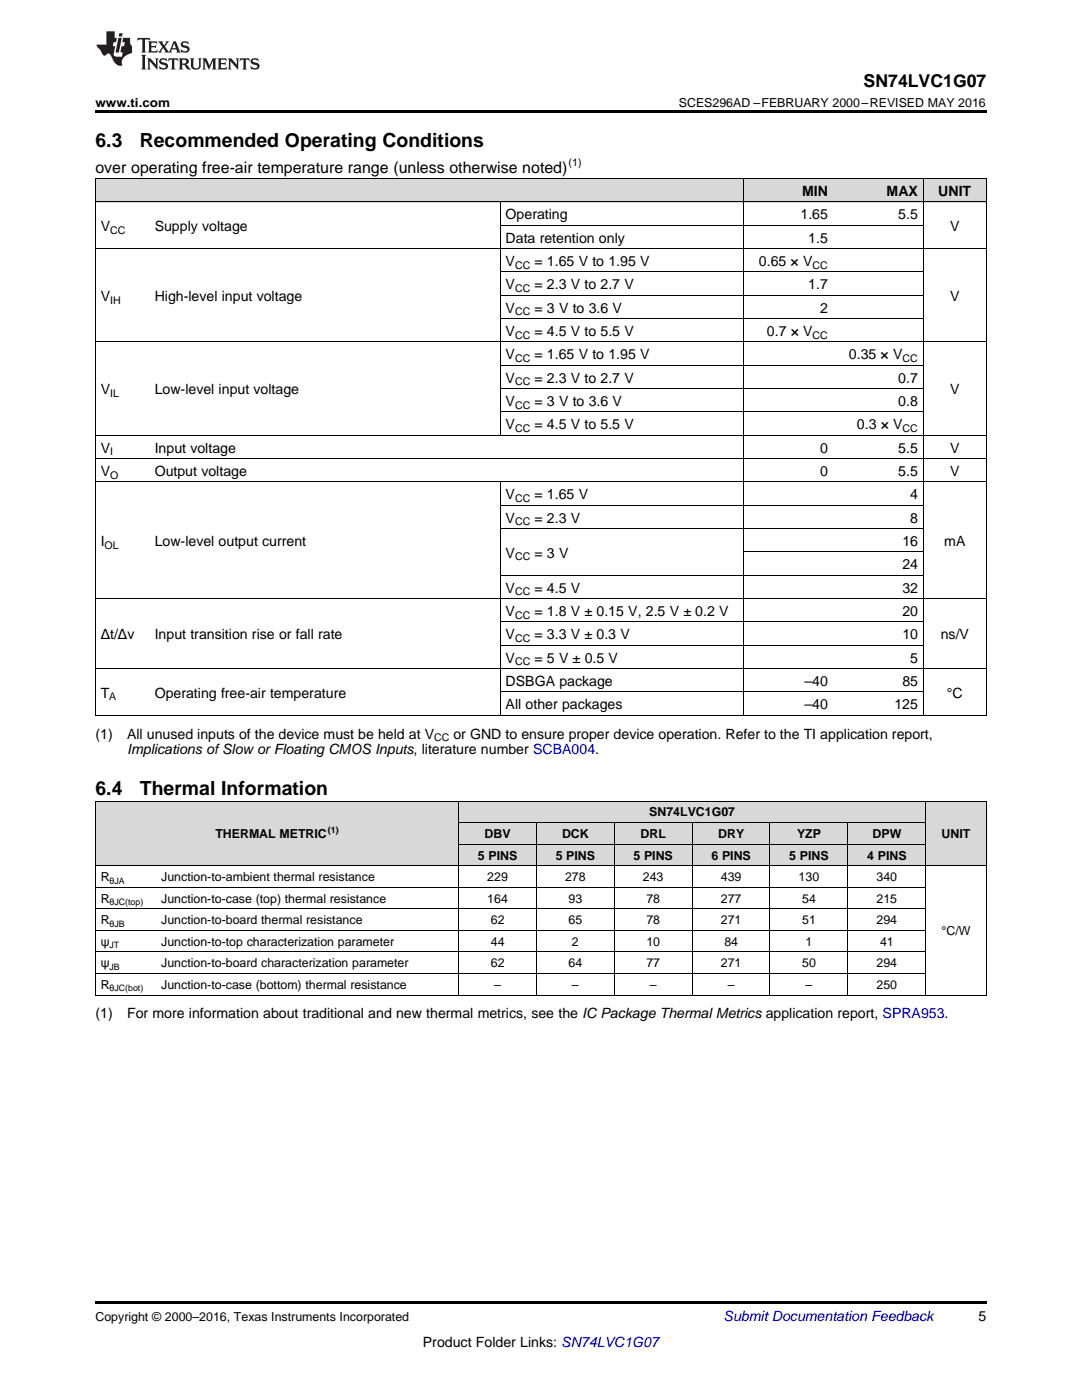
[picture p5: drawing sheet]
<svg xmlns="http://www.w3.org/2000/svg" width="216mm" height="279mm" viewBox="0 0 216 279" stroke-linecap="round" stroke-linejoin="round" font-family="sans-serif">
<defs><g id="words">
<g font-size="3.9">
<text x="19" y="29.3">6.3</text>
<text x="27.9" y="29.3">Recommended Operating Conditions</text>
<text x="19" y="158.6">6.4</text>
<text x="27.9" y="158.6">Thermal Information</text>
</g>
<text font-size="3.5" x="172.3" y="17.3">SN74LVC1G07</text>
<text font-size="3.2" x="19" y="34.4">over operating free-air temperature range (unless otherwise noted)</text>
<g font-size="2.8">
<text x="160.1" y="39.1">MIN</text>
<text x="176.9" y="39.1">MAX</text>
<text x="187.2" y="39.1">UNIT</text>
<text x="20.1" y="46.1">V</text>
<text x="30.9" y="46.1">Supply voltage</text>
<text x="100.9" y="43.7">Operating</text>
<text x="159.7" y="43.7">1.65</text>
<text x="179.2" y="43.7">5.5</text>
<text x="189.6" y="46.1">V</text>
<text x="100.9" y="48.4">Data retention only</text>
<text x="100.9" y="53.1">V</text>
<text x="106.6" y="53.1">= 1.65 V to 1.95 V</text>
<text x="151.4" y="53.1">0.65 × V</text>
<text x="161.3" y="48.4">1.5</text>
<text x="100.9" y="57.7">V</text>
<text x="106.6" y="57.7">= 2.3 V to 2.7 V</text>
<text x="161.3" y="57.7">1.7</text>
<text x="20.1" y="60">V</text>
<text x="30.9" y="60">High-level input voltage</text>
<text x="100.9" y="62.4">V</text>
<text x="106.6" y="62.4">= 3 V to 3.6 V</text>
<text x="163.7" y="62.4">2</text>
<text x="189.6" y="60">V</text>
<text x="100.9" y="67">V</text>
<text x="100.9" y="71.7">V</text>
<text x="106.6" y="67">= 4.5 V to 5.5 V</text>
<text x="106.6" y="71.7">= 1.65 V to 1.95 V</text>
<text x="153" y="67">0.7 × V</text>
<text x="169.4" y="71.7">0.35 × V</text>
<text x="100.9" y="76.3">V</text>
<text x="106.6" y="76.3">= 2.3 V to 2.7 V</text>
<text x="179.2" y="76.3">0.7</text>
<text x="20.1" y="78.7">V</text>
<text x="30.9" y="78.7">Low-level input voltage</text>
<text x="100.9" y="81">V</text>
<text x="106.6" y="81">= 3 V to 3.6 V</text>
<text x="179.2" y="81">0.8</text>
<text x="189.6" y="78.7">V</text>
<text x="100.9" y="85.7">V</text>
<text x="106.6" y="85.7">= 4.5 V to 5.5 V</text>
<text x="171" y="85.7">0.3 × V</text>
<text x="20.1" y="90.3">V</text>
<text x="20.1" y="95">V</text>
<text x="30.9" y="90.3">Input voltage</text>
<text x="30.9" y="95">Output voltage</text>
<text x="163.7" y="90.3">0</text>
<text x="163.7" y="95">0</text>
<text x="179.2" y="90.3">5.5</text>
<text x="179.2" y="95">5.5</text>
<text x="189.6" y="90.3">V</text>
<text x="189.6" y="95">V</text>
<text x="100.9" y="99.6">V</text>
<text x="106.6" y="99.6">= 1.65 V</text>
<text x="181.6" y="99.6">4</text>
<text x="100.9" y="104.3">V</text>
<text x="106.6" y="104.3">= 2.3 V</text>
<text x="181.6" y="104.3">8</text>
<text x="20.1" y="108.9">I</text>
<text x="30.9" y="108.9">Low-level output current</text>
<text x="100.9" y="111.3">V</text>
<text x="106.6" y="111.3">= 3 V</text>
<text x="180.1" y="108.9">16</text>
<text x="180.1" y="113.6">24</text>
<text x="188.4" y="108.9">mA</text>
<text x="100.9" y="118.3">V</text>
<text x="106.6" y="118.3">= 4.5 V</text>
<text x="180.1" y="118.3">32</text>
<text x="100.9" y="122.9">V</text>
<text x="106.6" y="122.9">= 1.8 V ± 0.15 V, 2.5 V ± 0.2 V</text>
<text x="180.1" y="122.9">20</text>
<text x="20.1" y="127.6">Δt/Δv</text>
<text x="30.9" y="127.6">Input transition rise or fall rate</text>
<text x="100.9" y="127.6">V</text>
<text x="106.6" y="127.6">= 3.3 V ± 0.3 V</text>
<text x="180.1" y="127.6">10</text>
<text x="187.7" y="127.6">ns/V</text>
<text x="100.9" y="132.2">V</text>
<text x="100.9" y="136.9">DSBGA package</text>
<text x="106.6" y="132.2">= 5 V ± 0.5 V</text>
<text x="160.5" y="136.9">–40</text>
<text x="180.1" y="136.9">85</text>
<text x="181.6" y="132.2">5</text>
<text x="20.1" y="139.2">T</text>
<text x="30.9" y="139.2">Operating free-air temperature</text>
<text x="100.9" y="141.5">All other packages</text>
<text x="160.5" y="141.5">–40</text>
<text x="178.5" y="141.5">125</text>
<text x="188.9" y="139.2">°C</text>
<text x="19" y="147.4">(1)</text>
<text x="25.4" y="147.4">All unused inputs of the device must be held at V</text>
<text x="90.5" y="147.4">or GND to ensure proper device operation. Refer to the TI application report,</text>
<text x="25.4" y="150.6">Implications ofSlow or Floating CMOS Inputs, literature number SCBA004.</text>
<text x="19" y="203.2">(1)</text>
<text x="25.4" y="203.2">For more information about traditional and new thermal metrics, see the IC Package Thermal Metrics application report, SPRA953.</text>
<text x="195.3" y="263.6">5</text>
<text x="84.4" y="268.9">Product Folder Links: SN74LVC1G07</text>
</g>
<text font-size="2.8" fill="#0000c8" x="144.4" y="263.6">Submit Documentation Feedback</text>
<g font-size="2.5">
<text x="19" y="21.4">www.ti.com</text>
<text x="135.5" y="21.4">SCES296AD –FEBRUARY 2000–REVISED MAY 2016</text>
<text x="43" y="167.3">THERMAL METRIC</text>
<text x="96.7" y="167.3">DBV</text>
<text x="112.1" y="167.3">DCK</text>
<text x="127.8" y="167.3">DRL</text>
<text x="129.5" y="162.9">SN74LVC1G07</text>
<text x="143.3" y="167.3">DRY</text>
<text x="159" y="167.3">YZP</text>
<text x="174.1" y="167.3">DPW</text>
<text x="187.9" y="167.3">UNIT</text>
<text x="95.4" y="171.6">5 PINS</text>
<text x="110.9" y="171.6">5 PINS</text>
<text x="126.4" y="171.6">5 PINS</text>
<text x="142" y="171.6">6 PINS</text>
<text x="157.5" y="171.6">5 PINS</text>
<text x="173" y="171.6">4 PINS</text>
<text x="20.1" y="175.9">R</text>
<text x="32.2" y="175.9">Junction-to-ambient thermal resistance</text>
<text x="97.2" y="175.9">229</text>
<text x="112.7" y="175.9">278</text>
<text x="128.3" y="175.9">243</text>
<text x="143.8" y="175.9">439</text>
<text x="159.3" y="175.9">130</text>
<text x="174.9" y="175.9">340</text>
<text x="20.1" y="180.2">R</text>
<text x="20.1" y="184.5">R</text>
<text x="32.2" y="180.2">Junction-to-case (top) thermal resistance</text>
<text x="32.2" y="184.5">Junction-to-board thermal resistance</text>
<text x="97.2" y="180.2">164</text>
<text x="97.9" y="184.5">62</text>
<text x="113.5" y="180.2">93</text>
<text x="113.5" y="184.5">65</text>
<text x="129" y="180.2">78</text>
<text x="129" y="184.5">78</text>
<text x="143.8" y="180.2">277</text>
<text x="143.8" y="184.5">271</text>
<text x="160.1" y="180.2">54</text>
<text x="160.1" y="184.5">51</text>
<text x="174.9" y="180.2">215</text>
<text x="174.9" y="184.5">294</text>
<text x="20.1" y="188.8">ψ</text>
<text x="32.2" y="188.8">Junction-to-top characterization parameter</text>
<text x="97.9" y="188.8">44</text>
<text x="114.1" y="188.8">2</text>
<text x="129" y="188.8">10</text>
<text x="144.5" y="188.8">84</text>
<text x="160.7" y="188.8">1</text>
<text x="175.6" y="188.8">41</text>
<text x="187.9" y="186.6">°C/W</text>
<text x="20.1" y="193.1">ψ</text>
<text x="20.1" y="197.4">R</text>
<text x="32.2" y="193.1">Junction-to-board characterization parameter</text>
<text x="32.2" y="197.4">Junction-to-case (bottom) thermal resistance</text>
<text x="97.9" y="193.1">62</text>
<text x="98.6" y="197.4">–</text>
<text x="113.5" y="193.1">64</text>
<text x="114.1" y="197.4">–</text>
<text x="129" y="193.1">77</text>
<text x="129.6" y="197.4">–</text>
<text x="143.8" y="193.1">271</text>
<text x="145.2" y="197.4">–</text>
<text x="160.1" y="193.1">50</text>
<text x="160.7" y="197.4">–</text>
<text x="174.9" y="193.1">294</text>
<text x="174.9" y="197.4">250</text>
<text x="19" y="263.6">Copyright © 2000–2016, Texas Instruments Incorporated</text>
</g>
<g font-size="2.1">
<text x="113.5" y="33.2">(1)</text>
<text x="22" y="46.6">CC</text>
<text x="102.8" y="53.6">CC</text>
<text x="162.1" y="53.6">CC</text>
<text x="102.8" y="58.3">CC</text>
<text x="22" y="60.6">IH</text>
<text x="102.8" y="62.9">CC</text>
<text x="102.8" y="67.6">CC</text>
<text x="162.1" y="67.6">CC</text>
<text x="102.8" y="72.2">CC</text>
<text x="102.8" y="76.9">CC</text>
<text x="180.1" y="72.2">CC</text>
<text x="22" y="79.2">IL</text>
<text x="102.8" y="81.6">CC</text>
<text x="102.8" y="86.2">CC</text>
<text x="180.1" y="86.2">CC</text>
<text x="22" y="90.9">I</text>
<text x="22" y="95.5">O</text>
<text x="102.8" y="100.2">CC</text>
<text x="102.8" y="104.8">CC</text>
<text x="20.9" y="109.5">OL</text>
<text x="102.8" y="111.8">CC</text>
<text x="102.8" y="118.8">CC</text>
<text x="102.8" y="123.5">CC</text>
<text x="102.8" y="128.1">CC</text>
<text x="102.8" y="132.8">CC</text>
<text x="21.8" y="139.8">A</text>
<text x="86.6" y="148">CC</text>
</g>
<g font-size="1.8">
<text x="65.4" y="166.3">(1)</text>
<text x="21.9" y="176.4">θJA</text>
<text x="21.9" y="180.7">θJC(top)</text>
<text x="21.9" y="185">θJB</text>
<text x="21.8" y="189.3">JT</text>
<text x="21.8" y="193.6">JB</text>
<text x="21.9" y="197.9">θJC(bot)</text>
</g>
</g></defs>
<g fill="#d8d8d8">
<path d="M19 159.9h12.1v12.9h-12.1z"/>
<path d="M31.1 159.9h60.4v12.9h-60.4z"/>
<path d="M184.7 159.9h12.1v12.9h-12.1z"/>
<path d="M91.5 168.5h15.6v4.3h-15.6z"/>
<path d="M107.1 168.5h15.5v4.3h-15.5z"/>
<path d="M122.6 168.5h15.5v4.3h-15.5z"/>
<path d="M138.1 168.5h15.6v4.3h-15.6z"/>
<path d="M153.7 168.5h15.5v4.3h-15.5z"/>
<path d="M169.2 168.5h15.5v4.3h-15.5z"/>
<path d="M91.5 164.2h15.6v4.3h-15.6z"/>
<path d="M107.1 164.2h15.5v4.3h-15.5z"/>
<path d="M122.6 164.2h15.5v4.3h-15.5z"/>
<path d="M138.1 164.2h15.6v4.3h-15.6z"/>
<path d="M153.7 164.2h15.5v4.3h-15.5z"/>
<path d="M169.2 164.2h15.5v4.3h-15.5z"/>
<path d="M91.5 159.9h15.6v4.3h-15.6z"/>
<path d="M107.1 159.9h15.5v4.3h-15.5z"/>
<path d="M122.6 159.9h15.5v4.3h-15.5z"/>
<path d="M138.1 159.9h15.6v4.3h-15.6z"/>
<path d="M153.7 159.9h15.5v4.3h-15.5z"/>
<path d="M169.2 159.9h15.5v4.3h-15.5z"/>
<path d="M19 35.7h10.8v4.7h-10.8z"/>
<path d="M29.8 35.7h70v4.7h-70z"/>
<path d="M99.8 35.7h48.5v4.7h-48.5z"/>
<path d="M148.3 35.7h18v4.7h-18z"/>
<path d="M166.3 35.7h18v4.7h-18z"/>
<path d="M184.3 35.7h12.5v4.7h-12.5z"/>
</g>
<g fill="#000">
<path d="M19 22h177.8v.5h-177.8zM19 142.8h.2zM99.7 142.8h.1zM148.2 142.8h.1zM166.2 142.8h.1zM184.1 142.8h.2zM196.7 142.8h.1zM19 198.6h.2zM91.4 198.6h.1zM107 198.6h.1zM122.5 198.6h.1zM138 198.6h.1z"/>
<path d="M153.6 198.6h.1zM169.1 198.6h.1zM184.6 198.6h.1zM196.7 198.6h.1zM19 259.7h177.8v.5h-177.8z"/>
</g>
<g fill="none" stroke="#000" stroke-width=".2">
<path d="M19 35.6h177.8M19.1 35.7v107.1M148.3 35.7v107.1M184.2 35.7v107.1M196.8 35.7v107.1M19 49.6h177.8M19 40.3h177.8M99.8 40.3v46.6M99.8 58.9h84.5M99.8 54.3h84.5M99.8 45h84.5M19 68.2h177.8"/>
<path d="M99.8 77.6h84.5M99.8 72.9h84.5M99.8 63.6h84.5M19 96.2h177.8M19 91.5h177.8M19 86.9h177.8M99.8 96.2v46.6M99.8 82.2h84.5M19 119.5h177.8M99.8 114.8h84.5M99.8 105.5h84.5M99.8 100.8h84.5"/>
<path d="M148.3 110.2h36M19 133.4h177.8M99.8 138.1h84.5M99.8 128.8h84.5M99.8 124.1h84.5M19 159.9h177.8M19 142.8h177.8M19.1 159.9v38.7M91.5 159.9v38.7M184.7 159.9v38.7M196.8 159.9v38.7M19 177.1h165.7"/>
<path d="M19 172.8h177.8M91.5 168.5h93.2M91.5 164.2h93.2M107 164.2v34.4M122.5 164.2v34.4M138.1 164.2v34.4M153.6 164.2v34.4M169.2 164.2v34.4M19 198.6h177.8M19 194.3h165.7M19 190h165.7M19 185.7h165.7"/>
<path d="M19 181.4h165.7"/>
</g>
<g fill="#231f20">
<path d="M27.5 7.6l-.1 .5 .4-.2h.6v.1v2.1l-.2 .4h1l-.3-.4v-2.1l.1-.1h.5l.5 .2-.2-.5zM29.5 8.3l.2 .3v1.5l-.2 .4h1.8l.2-.6a1.04 1.04 0 0 1-1.3 .2v-.7h.6l.3 .2v-.6l-.3 .2h-.6v-.6l.8-.1 .4 .3-.2-.5zM31.5 8.3l.9 1.1-.9 1.1h.8l-.2-.2 .5-.7 .4 .7-.2 .2h1.5l-.1-.2 .1-.4h.9l.1 .4-.2 .2h1l-.3-.3-.7-1.9h-.5l-.9 2-.8-1 .9-1h-.8l.1 .3-.3 .5-.4-.6 .2-.2zM34.7 8.6l.4 1h-.7zM36.3 8.4a.63 .63 0 0 0-.2 .7 .63 .63 0 0 0 .6 .4l.6 .2 .1 .2a.75 .75 0 0 1-.7 .4 .75 .75 0 0 1-.6-.5l.1 .7 .1-.1a1.11 1.11 0 0 0 1.5-.6 1.13 1.13 0 0 0-1.2-.8l-.1-.4a1.04 1.04 0 0 1 1.2 .2l-.2-.5-.1 .1-.5-.2zM28.2 10.9l.2 .4v2.2l-.2 .4h1l-.3-.4v-2.2l.3-.4zM29.3 11.6l.3 .4v1.5l-.3 .4h.8l-.2-.4v-1.3l1.5 1.7v-1.9l.2-.4h-.7l.2 .4v.9l-1.1-1.3zM32 11.8a.62 .62 0 0 0-.2 .7 .62 .62 0 0 0 .6 .4l.6 .1 .1 .3a.76 .76 0 0 1-.7 .3 .76 .76 0 0 1-.6-.4l.1 .7 .1-.1a1.11 1.11 0 0 0 1.5-.6 1.13 1.13 0 0 0-1.2-.8l-.1-.4a1.04 1.04 0 0 1 1.2 .2l-.2-.6-.1 .1-.5-.1zM33.7 11.6l-.2 .6a.61 .61 0 0 1 .8-.3v1.6l-.2 .4h.9l-.2-.4v-1.6a.63 .63 0 0 1 .8 .3l-.2-.6zM35.6 11.6l.3 .4v1.5l-.3 .4h1l-.2-.2v-.8l.5 .2a.76 .76 0 0 0 1.2 .7l-1-1a.58 .58 0 0 0 .6-.5 .58 .58 0 0 0-.5-.6zM36.4 11.9h.1a.45 .45 0 0 1 .5 .1 .45 .45 0 0 1 .1 .5l-.7 .2zM37.9 11.6l.2 .2a2.17 2.17 0 0 0 .3 1.9 .99 .99 0 0 0 1.6-.6v-1.1l.2-.4h-.7l.2 .2a1.92 1.92 0 0 1-.2 1.8 .6 .6 0 0 1-.9-.5v-1.1l.2-.4zM40.4 11.6l.2 .4v1.5l-.2 .4h.7l-.2-.4v-1.4l.8 1.8 .8-1.8v1.4l-.2 .4h.9l-.2-.4v-1.5l.2-.4h-.8l-.6 1.5-.6-1.5zM43.4 11.6l.2 .4v1.5l-.2 .4h1.8l.2-.6a1.04 1.04 0 0 1-1.3 .1v-.6h.5l.4 .2v-.6l-.4 .2h-.5v-.7h.8l.3 .3-.1-.6zM45.5 11.6l.2 .4v1.5l-.2 .4h.7l-.2-.4v-1.3l1.5 1.7v-1.9l.2-.4h-.7l.2 .4v.9l-1.1-1.3zM47.9 11.6l-.1 .6a.61 .61 0 0 1 .8-.3v1.6l-.3 .4h1l-.3-.4 .1-1.6a.63 .63 0 0 1 .7 .3l-.1-.6zM50.2 11.8a.62 .62 0 0 0-.2 .7 .62 .62 0 0 0 .6 .4l.6 .1 .2 .3a.76 .76 0 0 1-.8 .3 .76 .76 0 0 1-.6-.4l.1 .7 .2-.1a1.11 1.11 0 0 0 1.5-.6 1.13 1.13 0 0 0-1.3-.8l-.1-.4a1.04 1.04 0 0 1 1.2 .2l-.1-.6-.2 .1-.5-.1z"/>
<path d="M21.2 6.3v2.6h-1.9l.1 .4 .7 .9a.91 .91 0 0 0 1 .8 .56 .56 0 0 1 .5-.3 .56 .56 0 0 1 .5 .3l.4 .8a1.53 1.53 0 0 0 1.9 1.2 1.54 1.54 0 0 1 1-2.1l.9-.3v-1.4a1.52 1.52 0 0 1-.3-1.6h-1.4l-.2 .8h.5l-.2 .8h-.4l-.2 1v.2l.4 .1-.2 .8a1.93 1.93 0 0 1-1.6-.3l.3-1.8h-.5l.2-.8h.4l.2-.8h-.4v-1.3zM23.6 7.6l-.6 2.9h.7l.6-2.9zM23.8 6.6l-.1 .7h.6l.2-.7z"/>
</g>
<use href="#words"/>
</svg>
